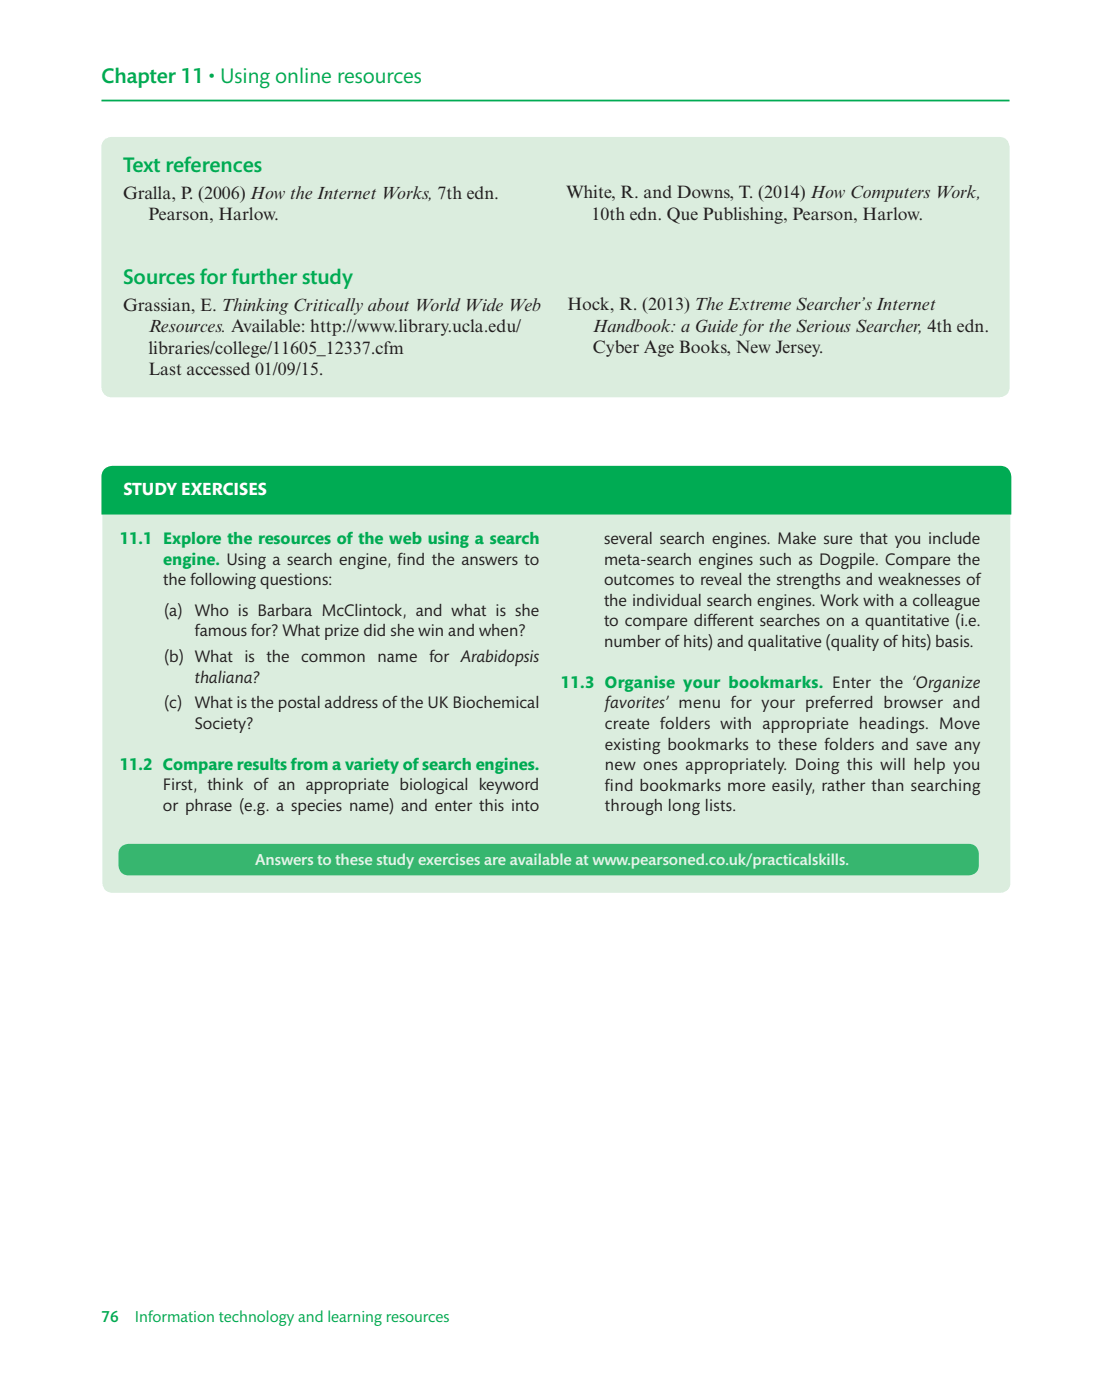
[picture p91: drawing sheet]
<svg xmlns="http://www.w3.org/2000/svg" width="219mm" height="276mm" viewBox="0 0 219 276" stroke-linecap="round" stroke-linejoin="round" font-family="sans-serif">
<defs><g id="words">
<g font-size="4.2" fill="#00ab53">
<text x="20" y="16.4">Chapter 11 • Using online resources</text>
<text x="24.3" y="33.9">Text references</text>
<text x="24.3" y="56">Sources for further study</text>
</g>
<g font-size="3.5" fill="#231f20">
<text x="24.3" y="39.1">Gralla, P. (2006) How the Internet Works, 7th edn.</text>
<text x="111.6" y="39">White, R. and Downs, T. (2014) How Computers Work,</text>
<text x="29.2" y="43.4">Pearson, Harlow.</text>
<text x="116.6" y="43.3">10th edn. Que Publishing, Pearson, Harlow.</text>
<text x="24.3" y="61.3">Grassian, E. Thinking Critically about World Wide Web</text>
<text x="29.2" y="65.5">Resources. Available: http://www.library.ucla.edu/</text>
<text x="111.9" y="61.2">Hock, R. (2013) The Extreme Searcher’s Internet</text>
<text x="116.9" y="65.4">Handbook: a Guide for the Serious Searcher, 4th edn.</text>
<text x="29.2" y="69.7">libraries/college/11605_12337.cfm</text>
<text x="116.9" y="69.6">Cyber Age Books, New Jersey.</text>
<text x="29.2" y="74">Last accessed 01/09/15.</text>
</g>
<text font-size="3.5" fill="#fff" x="24.4" y="97.6">STUDY EXERCISES</text>
<g font-size="3.4" fill="#00ab53">
<text x="23.6" y="107.2">11.1 Explore the resources of the web using a search</text>
<text x="32.2" y="111.3">engine. Using a search engine, f</text>
<text x="110.6" y="135.6">11.3 Organise your bookmarks. Enter the ‘Organize</text>
<text x="23.6" y="151.8">11.2 Compare results from a variety of search engines.</text>
</g>
<g font-size="3.4" fill="#231f20">
<text x="119.1" y="107.3">several search engines. Make sure that you include</text>
<text x="78.4" y="111.3">ind the answers to</text>
<text x="119.1" y="111.3">meta-search engines such as Dogpile. Compare the</text>
<text x="32.2" y="115.4">the following questions:</text>
<text x="119.1" y="115.4">outcomes to reveal the strengths and weaknesses of</text>
<text x="119.1" y="119.4">the individual search engines. Work with a colleague</text>
<text x="32.4" y="121.4">(a)</text>
<text x="38.4" y="121.4">Who is Barbara McClintock, and what is she</text>
<text x="38.4" y="125.5">famous for? What prize did she win and when?</text>
<text x="119.1" y="123.5">to compare dif</text>
<text x="139.4" y="123.5">ferent searches on a quantitative (i.e.</text>
<text x="32.4" y="130.5">(b) What is the common name for Arabidopsis</text>
<text x="119.1" y="127.5">number of hits) and qualitative (quality of hits) basis.</text>
<text x="38.4" y="134.6">thaliana?</text>
<text x="32.4" y="139.6">(c)</text>
<text x="38.4" y="139.6">What is the postal address of the UK Biochemical</text>
<text x="38.4" y="143.7">Society?</text>
<text x="119.3" y="139.7">favorites’ menu for your preferred browser and</text>
<text x="119.3" y="143.7">create folders with appropriate headings. Move</text>
<text x="119.3" y="147.8">existing bookmarks to these folders and save any</text>
<text x="32.1" y="155.8">First, think of an appropriate biological keyword</text>
<text x="119.3" y="151.8">new ones appropriately. Doing this will help you</text>
<text x="119.3" y="155.9">f</text>
<text x="119.3" y="155.9">ind bookmarks more easily, rather than searching</text>
<text x="32.1" y="159.9">or phrase (e.g. a species name) and enter this into</text>
<text x="119.3" y="160">through long lists.</text>
</g>
<text font-size="3.2" fill="#e6f3e9" x="50.3" y="170.6">Answers to these study exercises are available at www.pearsoned.co.uk/practicalskills.</text>
<g font-size="3.2" fill="#00ab53">
<text x="20" y="260.5">76</text>
<text x="26.6" y="260.5">Information technology and learning resources</text>
</g>
</g></defs>
<path d="M20 19.8h179" fill="none" stroke="#00ab53" stroke-width=".35"/>
<g fill="#dbedde">
<path d="M20.5 27.6l.5-.4 1-.2h175a1.96 1.96 0 0 1 2 2v47.3a1.93 1.93 0 0 1-2 2h-175a1.93 1.93 0 0 1-2-2v-47.3l.1-.8z"/>
<path d="M20.7 92.6l.5-.3 1-.3h175a1.96 1.96 0 0 1 2 2v80a1.93 1.93 0 0 1-2 2h-175a1.93 1.93 0 0 1-2-2v-80l.1-.8z"/>
</g>
<path d="M20.6 92.7a2.19 2.19 0 0 1 1.6-.7h175a1.93 1.93 0 0 1 2 2v7.3h-179v-7.3l.1-.7z" fill="#00ab53"/>
<path d="M20.6 92.7a2.19 2.19 0 0 1 1.6-.7h175a1.93 1.93 0 0 1 2 2v7.3h-179v-7.3l.1-.7z" fill="none" stroke="#00ab53" stroke-width=".35"/>
<path d="M23.9 167l.5-.4 1-.2h165.5a1.93 1.93 0 0 1 2.1 2v2.2a1.93 1.93 0 0 1-2.1 2h-165.5a1.96 1.96 0 0 1-2-2v-2.2l.1-.9z" fill="#37b66f"/>
<use href="#words"/>
</svg>
